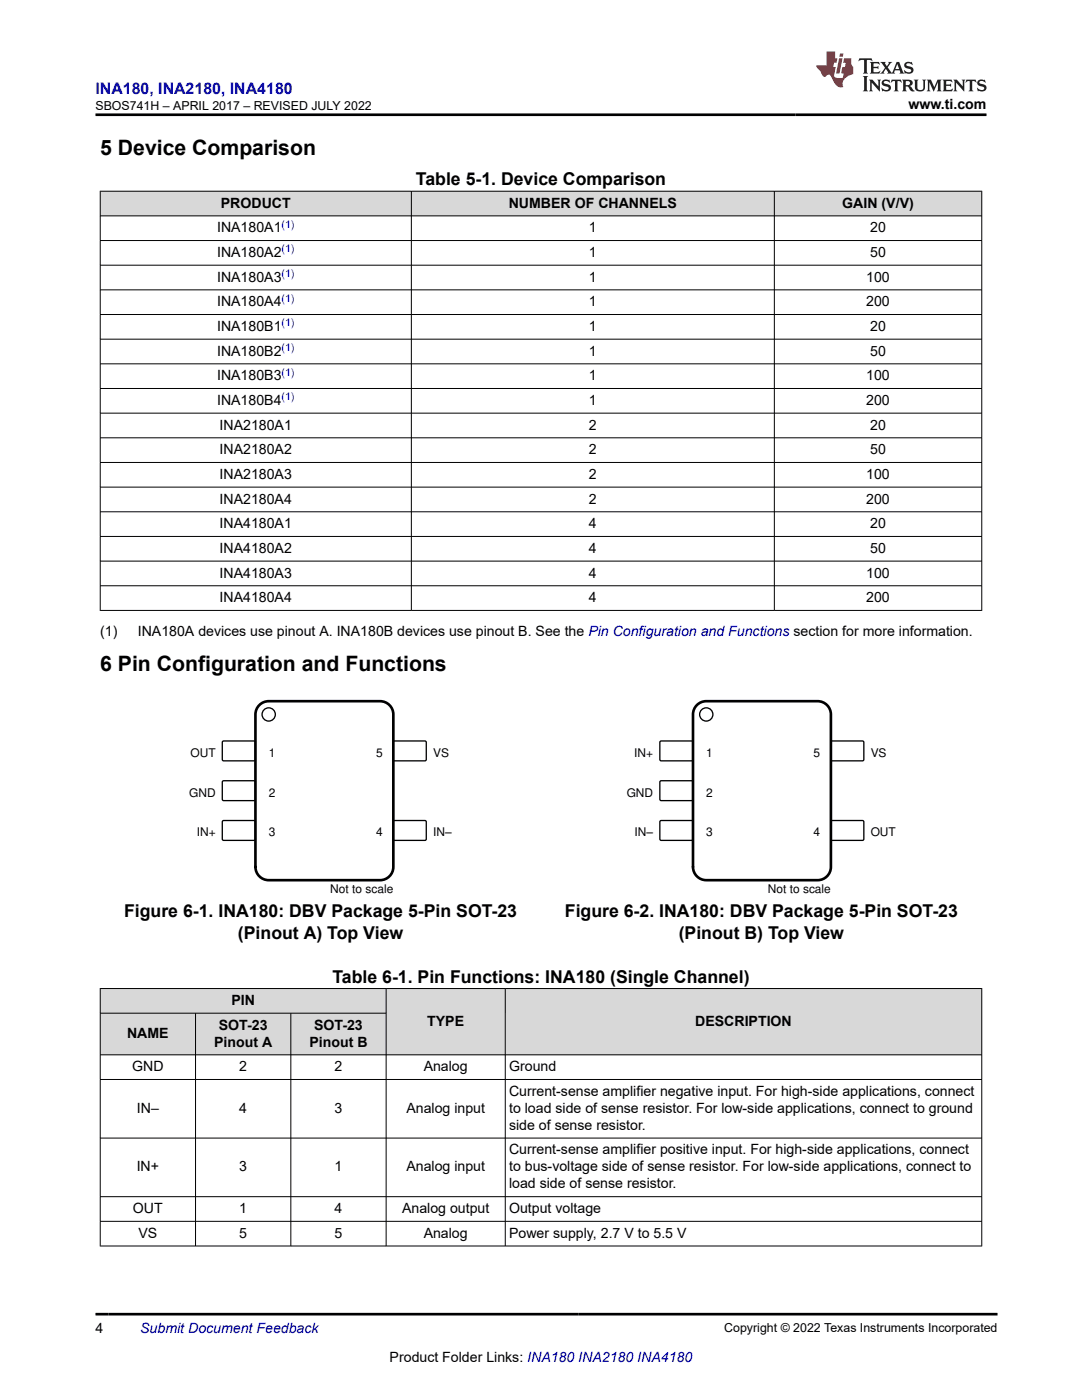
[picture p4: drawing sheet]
<svg xmlns="http://www.w3.org/2000/svg" width="216mm" height="279mm" viewBox="0 0 216 279" stroke-linecap="round" stroke-linejoin="round" font-family="sans-serif">
<defs><g id="words">
<g font-size="4.2">
<text x="20" y="30.9">5 Device Comparison</text>
<text x="20" y="133.8">6 Pin Configuration and Functions</text>
</g>
<g font-size="3.5">
<text x="83" y="37">Table 5-1. Device Comparison</text>
<text x="24.8" y="183.1">Figure 6-1. INA180: DBV Package 5-Pin SOT-23</text>
<text x="112.7" y="183.1">Figure 6-2. INA180: DBV Package 5-Pin SOT-23</text>
<text x="47.5" y="187.3">(Pinout A) Top View</text>
<text x="135.4" y="187.3">(Pinout B) Top View</text>
<text x="66.3" y="196.1">Table 6-1. Pin Functions: INA180 (Single Channel)</text>
</g>
<text font-size="3.2" fill="#00f" x="19" y="18.7">INA180, INA2180, INA4180</text>
<g font-size="2.8">
<text x="181.3" y="21.8">www.ti.com</text>
<text x="44.1" y="41.4">PRODUCT</text>
<text x="101.5" y="41.4">NUMBER OF CHANNELS</text>
<text x="168.1" y="41.4">GAIN (V/V)</text>
<text x="43.3" y="46.4">INA180A1</text>
<text x="117.5" y="46.4">1</text>
<text x="173.6" y="46.4">20</text>
<text x="43.3" y="51.3">INA180A2</text>
<text x="117.5" y="51.3">1</text>
<text x="173.6" y="51.3">50</text>
<text x="43.3" y="56.2">INA180A3</text>
<text x="117.5" y="56.2">1</text>
<text x="172.9" y="56.2">100</text>
<text x="43.3" y="61.1">INA180A4</text>
<text x="117.5" y="61.1">1</text>
<text x="172.9" y="61.1">200</text>
<text x="43.3" y="66">INA180B1</text>
<text x="43.3" y="71">INA180B2</text>
<text x="117.5" y="66">1</text>
<text x="117.5" y="71">1</text>
<text x="173.6" y="66">20</text>
<text x="173.6" y="71">50</text>
<text x="43.3" y="75.9">INA180B3</text>
<text x="117.5" y="75.9">1</text>
<text x="172.9" y="75.9">100</text>
<text x="43.3" y="80.8">INA180B4</text>
<text x="117.5" y="80.8">1</text>
<text x="172.9" y="80.8">200</text>
<text x="43.8" y="85.7">INA2180A1</text>
<text x="117.5" y="85.7">2</text>
<text x="173.6" y="85.7">20</text>
<text x="43.8" y="90.6">INA2180A2</text>
<text x="43.8" y="95.6">INA2180A3</text>
<text x="117.5" y="90.6">2</text>
<text x="117.5" y="95.6">2</text>
<text x="172.9" y="95.6">100</text>
<text x="173.6" y="90.6">50</text>
<text x="43.8" y="100.5">INA2180A4</text>
<text x="117.5" y="100.5">2</text>
<text x="172.9" y="100.5">200</text>
<text x="43.8" y="105.4">INA4180A1</text>
<text x="117.5" y="105.4">4</text>
<text x="173.6" y="105.4">20</text>
<text x="43.8" y="110.3">INA4180A2</text>
<text x="117.5" y="110.3">4</text>
<text x="173.6" y="110.3">50</text>
<text x="43.8" y="115.3">INA4180A3</text>
<text x="117.5" y="115.3">4</text>
<text x="172.9" y="115.3">100</text>
<text x="43.8" y="120.2">INA4180A4</text>
<text x="117.5" y="120.2">4</text>
<text x="172.9" y="120.2">200</text>
<text x="20" y="127">(1)</text>
<text x="27.5" y="127">INA180A devices use pinout A. INA180B devices use pinout B. See the Pin Configuration and Functions section for more information.</text>
<text x="46.2" y="200.6">PIN</text>
<text x="25.4" y="207.2">NAME</text>
<text x="42.7" y="208.9">Pinout A</text>
<text x="43.7" y="205.5">SOT-23</text>
<text x="61.7" y="208.9">Pinout B</text>
<text x="62.7" y="205.5">SOT-23</text>
<text x="85.2" y="204.7">TYPE</text>
<text x="138.7" y="204.7">DESCRIPTION</text>
<text x="26.4" y="213.8">GND</text>
<text x="47.7" y="213.8">2</text>
<text x="66.8" y="213.8">2</text>
<text x="84.5" y="213.8">Analog</text>
<text x="101.6" y="213.8">Ground</text>
<text x="101.6" y="218.7">Current-sense amplifier negative input. For high-side applications, connect</text>
<text x="27.3" y="222.1">IN–</text>
<text x="47.7" y="222.1">4</text>
<text x="66.8" y="222.1">3</text>
<text x="81.1" y="222.1">Analog input</text>
<text x="101.6" y="222.1">to load side of sense resistor. For low-side applications, connect to ground</text>
<text x="101.6" y="225.5">side of sense resistor.</text>
<text x="27.3" y="233.8">IN+</text>
<text x="47.7" y="233.8">3</text>
<text x="66.8" y="233.8">1</text>
<text x="81.1" y="233.8">Analog input</text>
<text x="101.6" y="230.4">Current-sense amplifier positive input. For high-side applications, connect</text>
<text x="101.6" y="233.8">to bus-voltage side of sense resistor. For low-side applications, connect to</text>
<text x="101.6" y="237.2">load side of sense resistor.</text>
<text x="26.5" y="242.1">OUT</text>
<text x="47.7" y="242.1">1</text>
<text x="66.8" y="242.1">4</text>
<text x="80.2" y="242.1">Analog output</text>
<text x="101.6" y="242.1">Output voltage</text>
<text x="27.6" y="247">VS</text>
<text x="47.7" y="247">5</text>
<text x="66.8" y="247">5</text>
<text x="84.5" y="247">Analog</text>
<text x="101.6" y="247">Power supply, 2.7 V to 5.5 V</text>
<text x="19" y="266.1">4</text>
<text x="77.8" y="271.7">Product Folder Links: INA180 INA2180 INA4180</text>
</g>
<text font-size="2.8" fill="#00f" x="28" y="266.1">Submit Document Feedback</text>
<g font-size="2.5">
<text x="19.1" y="21.9">SBOS741H – APRIL 2017 – REVISED JULY 2022</text>
<text x="144.5" y="265.8">Copyright © 2022 Texas Instruments Incorporated</text>
</g>
<g font-size="2.4">
<text x="38" y="151.1">OUT</text>
<text x="53.6" y="151.1">1</text>
<text x="75" y="151.1">5</text>
<text x="86.4" y="151.1">VS</text>
<text x="126.6" y="151.1">IN+</text>
<text x="140.9" y="151.1">1</text>
<text x="162.4" y="151.1">5</text>
<text x="173.7" y="151.1">VS</text>
<text x="37.7" y="159">GND</text>
<text x="53.6" y="159">2</text>
<text x="125" y="159">GND</text>
<text x="140.9" y="159">2</text>
<text x="39.3" y="166.9">IN+</text>
<text x="53.6" y="166.9">3</text>
<text x="75" y="166.9">4</text>
<text x="86.4" y="166.9">IN±</text>
<text x="126.6" y="166.9">IN±</text>
<text x="140.9" y="166.9">3</text>
<text x="162.4" y="166.9">4</text>
<text x="173.7" y="166.9">OUT</text>
<text x="65.9" y="178.3">Not to scale</text>
<text x="153.2" y="178.3">Not to scale</text>
</g>
<g font-size="2.1" fill="#00f">
<text x="56.2" y="45.4">(1)</text>
<text x="56.2" y="50.3">(1)</text>
<text x="56.2" y="55.3">(1)</text>
<text x="56.2" y="60.2">(1)</text>
<text x="56.2" y="65.1">(1)</text>
<text x="56.2" y="70">(1)</text>
<text x="56.2" y="74.9">(1)</text>
<text x="56.2" y="79.9">(1)</text>
</g>
</g></defs>
<g fill="#d8d8d8">
<path d="M20 38.2h175.9v4.9h-175.9z" fill-rule="evenodd"/>
<path d="M20.1 38.2h61.9v4.8h-61.9z" fill-rule="evenodd"/>
<path d="M82.1 38.2h72.3v4.8h-72.3z" fill-rule="evenodd"/>
<path d="M154.6 38.2h41.2v4.8h-41.2z" fill-rule="evenodd"/>
</g>
<g fill="none" stroke="#000" stroke-width=".2">
<path d="M19.9 38.2h176.1M20 38.1v83.8M82.1 38.1v83.8M154.5 38.1v83.8M195.9 38.1v83.8M19.9 43.1h176.1M19.9 48h176.1M19.9 52.9h176.1M19.9 57.8h176.1M19.9 62.8h176.1M19.9 67.7h176.1M19.9 72.6h176.1"/>
<path d="M19.9 77.5h176.1M19.9 82.5h176.1M19.9 87.4h176.1M19.9 92.3h176.1M19.9 97.2h176.1M19.9 102.1h176.1M19.9 107.1h176.1M19.9 112h176.1M19.9 116.9h176.1M19.9 121.8h176.1"/>
</g>
<path d="M44.5 147.9h6.3l.2 .2-.1 3.6-.2 .1h-6.2l-.1-.2v-3.5z" fill-rule="evenodd" fill="#fff"/>
<path d="M44.5 147.9h6.3l.2 .2-.1 3.6-.2 .1h-6.2l-.1-.2v-3.5z" fill="none" stroke="#000" stroke-width=".26"/>
<path d="M44.5 155.8h6.3l.2 .3-.1 3.6-.2 .1-6.2-.1-.1-.2v-3.4z" fill-rule="evenodd" fill="#fff"/>
<path d="M44.5 155.8h6.3l.2 .3-.1 3.6-.2 .1-6.2-.1-.1-.2v-3.4z" fill="none" stroke="#000" stroke-width=".26"/>
<path d="M44.5 163.8h6.3l.2 .2-.1 3.6-.2 .1h-6.2l-.1-.2v-3.5z" fill-rule="evenodd" fill="#fff"/>
<path d="M44.5 163.8h6.3l.2 .2-.1 3.6-.2 .1h-6.2l-.1-.2v-3.5z" fill="none" stroke="#000" stroke-width=".26"/>
<path d="M78.6 163.8h6.3l.2 .2-.1 3.6-.2 .1h-6.2l-.2-.2v-3.5z" fill-rule="evenodd" fill="#fff"/>
<path d="M78.6 163.8h6.3l.2 .2-.1 3.6-.2 .1h-6.2l-.2-.2v-3.5z" fill="none" stroke="#000" stroke-width=".26"/>
<path d="M78.6 147.9h6.3l.2 .2-.1 3.6-.2 .1h-6.2l-.2-.2v-3.5z" fill-rule="evenodd" fill="#fff"/>
<g fill="none" stroke="#000" stroke-width=".26">
<path d="M78.6 147.9h6.3l.2 .2-.1 3.6-.2 .1h-6.2l-.2-.2v-3.5z"/>
<circle cx="53.6" cy="142.6" r="1.32"/>
</g>
<path d="M52 140.5l1-.5 .6-.1h22.2a2.65 2.65 0 0 1 2.7 2.7v30.4a2.65 2.65 0 0 1-2.7 2.7h-22.2a2.65 2.65 0 0 1-2.6-2.7v-30.4a2.64 2.64 0 0 1 1-2.1z" fill="none" stroke="#000" stroke-width=".53"/>
<path d="M131.8 147.9h6.3l.2 .2-.1 3.6-.2 .1h-6.2l-.1-.2v-3.5z" fill-rule="evenodd" fill="#fff"/>
<path d="M131.8 147.9h6.3l.2 .2-.1 3.6-.2 .1h-6.2l-.1-.2v-3.5z" fill="none" stroke="#000" stroke-width=".26"/>
<path d="M131.8 155.8h6.3l.2 .3-.1 3.6-.2 .1-6.2-.1-.1-.2v-3.4z" fill-rule="evenodd" fill="#fff"/>
<path d="M131.8 155.8h6.3l.2 .3-.1 3.6-.2 .1-6.2-.1-.1-.2v-3.4z" fill="none" stroke="#000" stroke-width=".26"/>
<path d="M131.8 163.8h6.3l.2 .2-.1 3.6-.2 .1h-6.2l-.1-.2v-3.5z" fill-rule="evenodd" fill="#fff"/>
<path d="M131.8 163.8h6.3l.2 .2-.1 3.6-.2 .1h-6.2l-.1-.2v-3.5z" fill="none" stroke="#000" stroke-width=".26"/>
<path d="M165.9 163.8h6.3l.2 .2-.1 3.6-.2 .1h-6.2l-.1-.2v-3.5z" fill-rule="evenodd" fill="#fff"/>
<path d="M165.9 163.8h6.3l.2 .2-.1 3.6-.2 .1h-6.2l-.1-.2v-3.5z" fill="none" stroke="#000" stroke-width=".26"/>
<path d="M165.9 147.9h6.3l.2 .2-.1 3.6-.2 .1h-6.2l-.1-.2v-3.5z" fill-rule="evenodd" fill="#fff"/>
<g fill="none" stroke="#000" stroke-width=".26">
<path d="M165.9 147.9h6.3l.2 .2-.1 3.6-.2 .1h-6.2l-.1-.2v-3.5z"/>
<circle cx="140.9" cy="142.6" r="1.32"/>
</g>
<path d="M139.3 140.5l1-.5 .6-.1h22.3a2.65 2.65 0 0 1 2.6 2.7v30.4a2.65 2.65 0 0 1-2.6 2.7h-22.3a2.65 2.65 0 0 1-2.6-2.7v-30.4a2.64 2.64 0 0 1 1-2.1z" fill="none" stroke="#000" stroke-width=".53"/>
<g fill="#d8d8d8">
<path d="M20 197.3h175.9v4.9h-175.9z" fill-rule="evenodd"/>
<path d="M20.1 197.3h56.9v4.8h-56.9z" fill-rule="evenodd"/>
<path d="M77.1 197.3h23.7v13.2h-23.7z" fill-rule="evenodd"/>
<path d="M100.9 197.3h94.9v13.2h-94.9z" fill-rule="evenodd"/>
<path d="M20.1 202.3h18.9v8.2h-18.9z" fill-rule="evenodd"/>
<path d="M39.1 202.3h18.9v8.2h-18.9z" fill-rule="evenodd"/>
<path d="M58.1 202.3h18.9v8.2h-18.9z" fill-rule="evenodd"/>
</g>
<g fill="none" stroke="#000" stroke-width=".2">
<path d="M19.9 197.3h176.1M20 197.2v51.5M77 197.2v51.5M100.8 197.2v51.5M195.9 197.2v51.5M19.9 202.2h57.2M19.9 210.5h176.1M19.9 215.4h176.1M39 202.2v46.5M58 202.2v46.5M19.9 227.1h176.1M19.9 238.8h176.1"/>
<path d="M19.9 243.7h176.1M19.9 248.7h176.1"/>
</g>
<path d="M171.5 11.6l-.2 .6 .5-.2h.6v.1v2.2l-.2 .4h1l-.2-.4v-2.2v-.1h.5l.5 .2-.1-.6zM173.6 12.4l.2 .3v1.6l-.2 .4h1.9l.1-.6a1.08 1.08 0 0 1-1.3 .2v-.7h.6l.4 .2v-.7l-.4 .2h-.6v-.5l.2-.2a1 1 0 0 1 1 .3l-.1-.5zM175.7 12.4l.9 1.1-1 1.2h.9l-.2-.2 .5-.8 .4 .8-.2 .2h1.6l-.2-.2 .2-.5h.9l.1 .5-.1 .2h.9l-.2-.4-.8-1.9h-.5l-.9 2.1-.9-1.1 .9-1h-.8l.2 .2-.4 .6-.4-.6 .2-.2zM179 12.8l.4 1h-.7zM180.7 12.5a.65 .65 0 0 0-.2 .7 .65 .65 0 0 0 .6 .5l.6 .1 .1 .3a.79 .79 0 0 1-.7 .4 .79 .79 0 0 1-.7-.5l.1 .7 .2-.1a.93 .93 0 0 0 1.1 0 .93 .93 0 0 0 .4-.9 1.46 1.46 0 0 0-1.2-.6l-.1-.3a1.09 1.09 0 0 1 1.2 .2l-.2-.6-.1 .1-.5-.2zM172.2 15.2l.2 .4v2.2l-.2 .4h1l-.2-.4v-2.2l.2-.4zM173.4 15.9l.2 .4v1.5l-.2 .4h.8l-.3-.4 .1-1.3 1.6 1.8v-2l.2-.4h-.7l.1 .2 .1 1.1-1.2-1.3zM176.2 16a.65 .65 0 0 0-.2 .8 .65 .65 0 0 0 .6 .4l.6 .2 .1 .2a.79 .79 0 0 1-.7 .4 .79 .79 0 0 1-.7-.5l.1 .7 .2-.1a.93 .93 0 0 0 1.1 .1 .93 .93 0 0 0 .4-1 1.46 1.46 0 0 0-1.2-.5l-.1-.4a1.09 1.09 0 0 1 1.2 .2l-.1-.6-.2 .1-.5-.1zM177.9 15.9l-.1 .6a.63 .63 0 0 1 .8-.3v1.6l-.3 .4h1l-.2-.4v-1.6a.66 .66 0 0 1 .8 .3l-.1-.6zM180 15.9l.2 .4v1.5l-.2 .4h1l-.2-.2-.1-.7h.5l.1 .2a.79 .79 0 0 0 1.2 .6l-1-.9a.61 .61 0 0 0 .6-.6 .61 .61 0 0 0-.5-.7zM180.8 16.2h.1a.47 .47 0 0 1 .5 .1 .47 .47 0 0 1 .1 .5l-.1 .1-.7 .1zM182.3 15.9l.2 .2a2.27 2.27 0 0 0 .4 2 1.04 1.04 0 0 0 1.7-.7v-1.3l.2-.2h-.8l.2 .4v1.1a.6 .6 0 0 1-.6 .6 .6 .6 0 0 1-.6-.6v-1.1l.3-.4zM184.9 15.9l.2 .4v1.5l-.2 .4h.8l-.3-.4v-1.4l.9 1.9 .9-1.9v1.4l-.3 .4h1l-.2-.4v-1.5l.2-.4h-.8l-.7 1.5-.6-1.5zM188.1 15.9l.2 .4v1.5l-.2 .4h1.9l.1-.6a1.09 1.09 0 0 1-1.3 .2v-.7h.6l.4 .2v-.6l-.4 .2h-.6v-.6l.2-.1a1.01 1.01 0 0 1 1 .3l-.1-.6zM190.2 15.9l.3 .4v1.5l-.3 .4h.8l-.2-.4v-1.3l1.6 1.8v-2l.2-.4h-.7l.2 .2v1.1l-1.2-1.3zM192.8 15.9l-.1 .6a.63 .63 0 0 1 .8-.3v1.6l-.3 .4h1l-.2-.4v-1.6a.66 .66 0 0 1 .8 .3l-.1-.6zM195.2 16a.65 .65 0 0 0-.2 .8 .65 .65 0 0 0 .6 .4l.6 .2 .2 .2a.79 .79 0 0 1-.7 .4 .79 .79 0 0 1-.7-.5l.1 .7 .2-.1a.93 .93 0 0 0 1 .1 .93 .93 0 0 0 .5-1 1.46 1.46 0 0 0-1.3-.5v-.4a1.09 1.09 0 0 1 1.2 .2l-.2-.6-.2 .1-.5-.1z" fill="#231f20"/>
<path d="M164.9 10.3v2.7h-2l.1 .4 .8 1a.95 .95 0 0 0 1 .9 .59 .59 0 0 1 .5-.4 .59 .59 0 0 1 .5 .3l.4 .8a1.59 1.59 0 0 0 2.1 1.4 1.61 1.61 0 0 1 1-2.3l1-.3-.1-1.5a1.59 1.59 0 0 1-.3-1.7h-1.5l-.2 .9h.6l-.2 .9h-.5l-.2 .9v.3l.4 .1-.1 .9h-.7a.73 .73 0 0 1-1-.7l.3-1.5h-.5l.1-.9h.5l.2-.9h-.5v-1.3zM167.4 11.6l-.6 3.1h.7l.6-3.1zM167.6 10.7l-.1 .6h.7l.1-.6z" fill="#ed1c24"/>
<path d="M19 22.9h177.8M19 262.3h180" fill="none" stroke="#000" stroke-width=".53"/>
<use href="#words"/>
</svg>
